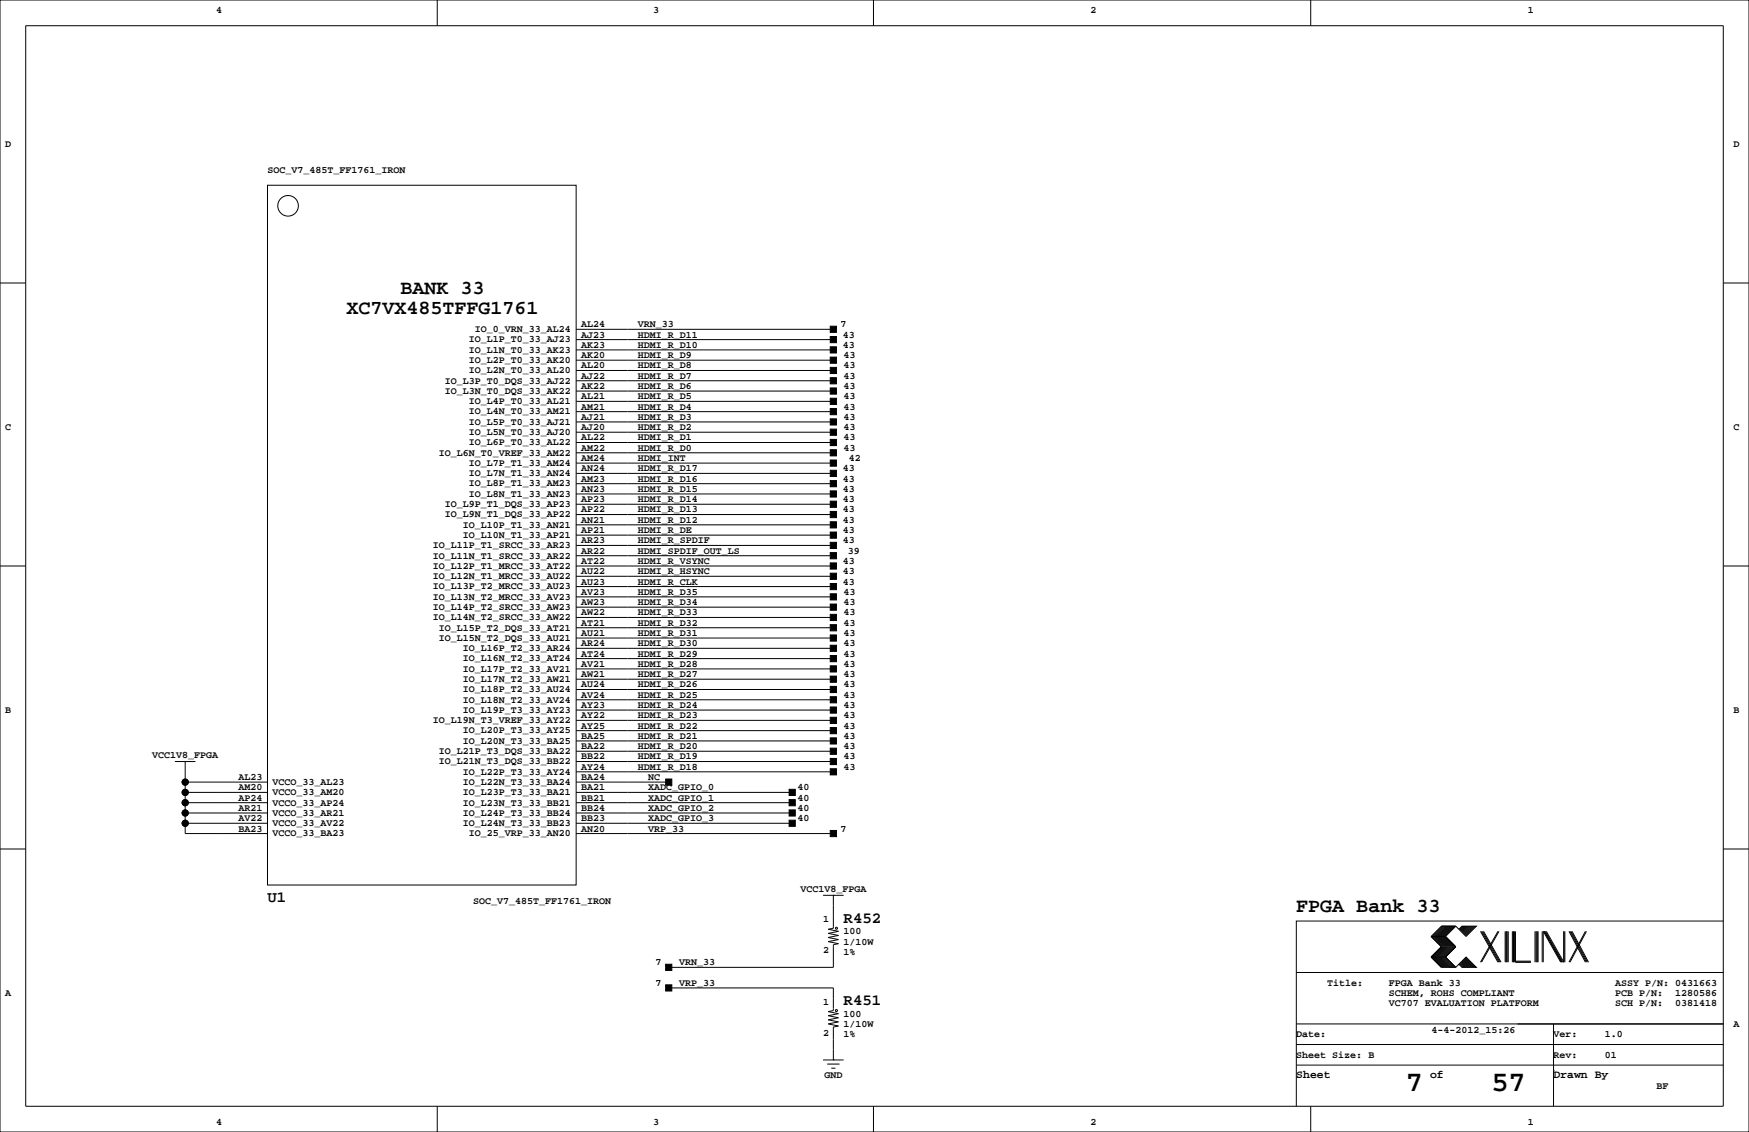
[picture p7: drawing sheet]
<svg xmlns="http://www.w3.org/2000/svg" width="432mm" height="279mm" viewBox="0 0 432 279" stroke-linecap="round" stroke-linejoin="round" font-family="sans-serif">
<defs><g id="words">
<g font-size="7.1">
<text x="347" y="269.3">7</text>
<text x="368.2" y="269.3">57</text>
</g>
<g font-size="4.9">
<text x="85.5" y="77.6">XC7VX485TFFG1761</text>
<text x="98.8" y="72.5">BANK 33</text>
<text x="320" y="225.1">FPGA Bank 33</text>
</g>
<g font-size="3.9">
<text x="66" y="222.7">U1</text>
<text x="208.3" y="227.8">R452</text>
<text x="208.3" y="248.1">R451</text>
</g>
<g font-size="2.8">
<text x="320" y="266.1">Sheet</text>
<text x="353.1" y="266.1">of</text>
<text x="383.5" y="266.1">Drawn By</text>
</g>
<g font-size="2.5">
<text x="53.3" y="3.3">4</text>
<text x="161.3" y="3.3">3</text>
<text x="269.2" y="3.3">2</text>
<text x="377.2" y="3.3">1</text>
<text x="1.3" y="36.3">D</text>
<text x="428" y="36.3">D</text>
<text x="66" y="42.7">SOC_V7_485T_FF1761_IRON</text>
<text x="117.3" y="82">IO_0_VRN_33_AL24</text>
<text x="143.5" y="83.3">AJ23</text>
<text x="143.5" y="80.8">AL24</text>
<text x="157.5" y="80.8">VRN_33</text>
<text x="157.5" y="83.3">HDMI_R_D11</text>
<text x="207.5" y="80.8">7</text>
<text x="208.1" y="83.3">43</text>
<text x="115.8" y="89.6">IO_L2P_T0_33_AK20</text>
<text x="115.8" y="87.1">IO_L1N_T0_33_AK23</text>
<text x="115.8" y="84.5">IO_L1P_T0_33_AJ23</text>
<text x="143.5" y="88.4">AK20</text>
<text x="143.5" y="85.9">AK23</text>
<text x="157.5" y="85.9">HDMI_R_D10</text>
<text x="157.5" y="88.4">HDMI_R_D9</text>
<text x="208.1" y="85.9">43</text>
<text x="208.3" y="88.4">43</text>
<text x="109.9" y="94.7">IO_L3P_T0_DQS_33_AJ22</text>
<text x="115.8" y="92.1">IO_L2N_T0_33_AL20</text>
<text x="143.5" y="93.5">AJ22</text>
<text x="143.5" y="90.9">AL20</text>
<text x="157.5" y="90.9">HDMI_R_D8</text>
<text x="157.5" y="93.5">HDMI_R_D7</text>
<text x="208.3" y="90.9">43</text>
<text x="208.3" y="93.5">43</text>
<text x="109.9" y="97.2">IO_L3N_T0_DQS_33_AK22</text>
<text x="115.8" y="99.8">IO_L4P_T0_33_AL21</text>
<text x="143.5" y="101.1">AM21</text>
<text x="143.5" y="98.6">AL21</text>
<text x="143.5" y="96">AK22</text>
<text x="157.5" y="96">HDMI_R_D6</text>
<text x="157.5" y="98.6">HDMI_R_D5</text>
<text x="157.5" y="101.1">HDMI_R_D4</text>
<text x="208.3" y="96">43</text>
<text x="208.3" y="98.6">43</text>
<text x="208.3" y="101.1">43</text>
<text x="1.3" y="106.2">C</text>
<text x="115.8" y="107.4">IO_L5N_T0_33_AJ20</text>
<text x="115.8" y="104.8">IO_L5P_T0_33_AJ21</text>
<text x="115.8" y="102.3">IO_L4N_T0_33_AM21</text>
<text x="143.5" y="106.2">AJ20</text>
<text x="143.5" y="103.6">AJ21</text>
<text x="157.5" y="103.6">HDMI_R_D3</text>
<text x="157.5" y="106.2">HDMI_R_D2</text>
<text x="208.3" y="103.6">43</text>
<text x="208.3" y="106.2">43</text>
<text x="428" y="106.2">C</text>
<text x="108.4" y="112.5">IO_L6N_T0_VREF_33_AM22</text>
<text x="115.8" y="109.9">IO_L6P_T0_33_AL22</text>
<text x="143.5" y="113.8">AM24</text>
<text x="143.5" y="111.3">AM22</text>
<text x="143.5" y="108.7">AL22</text>
<text x="157.5" y="108.7">HDMI_R_D1</text>
<text x="157.5" y="111.3">HDMI_R_D0</text>
<text x="157.5" y="113.8">HDMI_INT</text>
<text x="208.3" y="108.7">43</text>
<text x="208.3" y="111.3">43</text>
<text x="209.5" y="113.8">42</text>
<text x="115.8" y="117.5">IO_L7N_T1_33_AN24</text>
<text x="115.8" y="115">IO_L7P_T1_33_AM24</text>
<text x="143.5" y="118.9">AM23</text>
<text x="143.5" y="116.3">AN24</text>
<text x="157.5" y="116.3">HDMI_R_D17</text>
<text x="157.5" y="118.9">HDMI_R_D16</text>
<text x="208.1" y="116.3">43</text>
<text x="208.1" y="118.9">43</text>
<text x="109.9" y="125.2">IO_L9P_T1_DQS_33_AP23</text>
<text x="115.8" y="122.6">IO_L8N_T1_33_AN23</text>
<text x="115.8" y="120.1">IO_L8P_T1_33_AM23</text>
<text x="143.5" y="124">AP23</text>
<text x="143.5" y="121.4">AN23</text>
<text x="157.5" y="121.4">HDMI_R_D15</text>
<text x="157.5" y="124">HDMI_R_D14</text>
<text x="208.1" y="121.4">43</text>
<text x="208.1" y="124">43</text>
<text x="109.9" y="127.7">IO_L9N_T1_DQS_33_AP22</text>
<text x="114.3" y="130.2">IO_L10P_T1_33_AN21</text>
<text x="143.5" y="131.6">AP21</text>
<text x="143.5" y="129">AN21</text>
<text x="143.5" y="126.5">AP22</text>
<text x="157.5" y="126.5">HDMI_R_D13</text>
<text x="157.5" y="129">HDMI_R_D12</text>
<text x="157.5" y="131.6">HDMI_R_DE</text>
<text x="208.1" y="126.5">43</text>
<text x="208.1" y="129">43</text>
<text x="208.1" y="131.6">43</text>
<text x="106.9" y="137.9">IO_L11N_T1_SRCC_33_AR22</text>
<text x="106.9" y="135.3">IO_L11P_T1_SRCC_33_AR23</text>
<text x="114.3" y="132.8">IO_L10N_T1_33_AP21</text>
<text x="143.5" y="136.7">AR22</text>
<text x="143.5" y="134.1">AR23</text>
<text x="157.5" y="134.1">HDMI_R_SPDIF</text>
<text x="157.5" y="136.7">HDMI_SPDIF_OUT_LS</text>
<text x="208.1" y="134.1">43</text>
<text x="209.3" y="136.7">39</text>
<text x="106.9" y="142.9">IO_L12N_T1_MRCC_33_AU22</text>
<text x="106.9" y="140.4">IO_L12P_T1_MRCC_33_AT22</text>
<text x="143.5" y="141.7">AU22</text>
<text x="143.5" y="139.2">AT22</text>
<text x="157.5" y="139.2">HDMI_R_VSYNC</text>
<text x="157.5" y="141.7">HDMI_R_HSYNC</text>
<text x="208.1" y="139.2">43</text>
<text x="208.1" y="141.7">43</text>
<text x="106.9" y="148">IO_L13N_T2_MRCC_33_AV23</text>
<text x="106.9" y="145.5">IO_L13P_T2_MRCC_33_AU23</text>
<text x="143.5" y="149.4">AW23</text>
<text x="143.5" y="146.8">AV23</text>
<text x="143.5" y="144.3">AU23</text>
<text x="157.5" y="144.3">HDMI_R_CLK</text>
<text x="157.5" y="146.8">HDMI_R_D35</text>
<text x="157.5" y="149.4">HDMI_R_D34</text>
<text x="208.1" y="144.3">43</text>
<text x="208.3" y="146.8">43</text>
<text x="208.3" y="149.4">43</text>
<text x="106.9" y="153.1">IO_L14N_T2_SRCC_33_AW22</text>
<text x="106.9" y="150.6">IO_L14P_T2_SRCC_33_AW23</text>
<text x="108.4" y="155.6">IO_L15P_T2_DQS_33_AT21</text>
<text x="143.5" y="154.4">AT21</text>
<text x="143.5" y="151.9">AW22</text>
<text x="157.5" y="151.9">HDMI_R_D33</text>
<text x="157.5" y="154.4">HDMI_R_D32</text>
<text x="208.3" y="151.9">43</text>
<text x="208.3" y="154.4">43</text>
<text x="108.4" y="158.2">IO_L15N_T2_DQS_33_AU21</text>
<text x="114.3" y="160.7">IO_L16P_T2_33_AR24</text>
<text x="143.5" y="159.5">AR24</text>
<text x="143.5" y="157">AU21</text>
<text x="157.5" y="157">HDMI_R_D31</text>
<text x="157.5" y="159.5">HDMI_R_D30</text>
<text x="208.3" y="157">43</text>
<text x="208.3" y="159.5">43</text>
<text x="114.3" y="165.8">IO_L17P_T2_33_AV21</text>
<text x="114.3" y="163.3">IO_L16N_T2_33_AT24</text>
<text x="143.5" y="167.1">AW21</text>
<text x="143.5" y="164.6">AV21</text>
<text x="143.5" y="162.1">AT24</text>
<text x="157.5" y="162.1">HDMI_R_D29</text>
<text x="157.5" y="164.6">HDMI_R_D28</text>
<text x="157.5" y="167.1">HDMI_R_D27</text>
<text x="208.3" y="162.1">43</text>
<text x="208.3" y="164.6">43</text>
<text x="208.3" y="167.1">43</text>
<text x="114.3" y="173.4">IO_L18N_T2_33_AV24</text>
<text x="114.3" y="170.9">IO_L18P_T2_33_AU24</text>
<text x="114.3" y="168.3">IO_L17N_T2_33_AW21</text>
<text x="143.5" y="172.2">AV24</text>
<text x="143.5" y="169.7">AU24</text>
<text x="157.5" y="169.7">HDMI_R_D26</text>
<text x="157.5" y="172.2">HDMI_R_D25</text>
<text x="208.3" y="169.7">43</text>
<text x="208.3" y="172.2">43</text>
<text x="1.3" y="176">B</text>
<text x="106.9" y="178.5">IO_L19N_T3_VREF_33_AY22</text>
<text x="114.3" y="176">IO_L19P_T3_33_AY23</text>
<text x="143.5" y="179.8">AY25</text>
<text x="143.5" y="177.3">AY22</text>
<text x="143.5" y="174.8">AY23</text>
<text x="157.5" y="174.8">HDMI_R_D24</text>
<text x="157.5" y="177.3">HDMI_R_D23</text>
<text x="157.5" y="179.8">HDMI_R_D22</text>
<text x="208.3" y="174.8">43</text>
<text x="208.3" y="177.3">43</text>
<text x="208.3" y="179.8">43</text>
<text x="428" y="176">B</text>
<text x="114.3" y="183.6">IO_L20N_T3_33_BA25</text>
<text x="114.3" y="181">IO_L20P_T3_33_AY25</text>
<text x="143.5" y="184.9">BA22</text>
<text x="143.5" y="182.4">BA25</text>
<text x="157.5" y="182.4">HDMI_R_D21</text>
<text x="157.5" y="184.9">HDMI_R_D20</text>
<text x="208.3" y="182.4">43</text>
<text x="208.3" y="184.9">43</text>
<text x="37.6" y="187.2">VCC1V8_FPGA</text>
<text x="108.4" y="188.7">IO_L21N_T3_DQS_33_BB22</text>
<text x="108.4" y="186.1">IO_L21P_T3_DQS_33_BA22</text>
<text x="114.3" y="191.2">IO_L22P_T3_33_AY24</text>
<text x="143.5" y="190">AY24</text>
<text x="143.5" y="187.5">BB22</text>
<text x="157.5" y="187.5">HDMI_R_D19</text>
<text x="157.5" y="190">HDMI_R_D18</text>
<text x="208.3" y="187.5">43</text>
<text x="208.3" y="190">43</text>
<text x="58.8" y="197.6">AP24</text>
<text x="58.8" y="195.1">AM20</text>
<text x="58.8" y="192.5">AL23</text>
<text x="67.3" y="196.3">VCCO_33_AM20</text>
<text x="67.3" y="193.7">VCCO_33_AL23</text>
<text x="114.3" y="196.3">IO_L23P_T3_33_BA21</text>
<text x="114.3" y="193.7">IO_L22N_T3_33_BA24</text>
<text x="143.5" y="197.6">BB21</text>
<text x="143.5" y="195.1">BA21</text>
<text x="143.5" y="192.5">BA24</text>
<text x="160" y="192.5">NC</text>
<text x="160" y="195.1">XADC_GPIO_0</text>
<text x="160" y="197.6">XADC_GPIO_1</text>
<text x="196.8" y="195.1">40</text>
<text x="196.8" y="197.6">40</text>
<text x="58.8" y="202.7">AV22</text>
<text x="58.8" y="200.2">AR21</text>
<text x="67.3" y="203.9">VCCO_33_AV22</text>
<text x="67.3" y="201.4">VCCO_33_AR21</text>
<text x="67.3" y="198.8">VCCO_33_AP24</text>
<text x="114.3" y="203.9">IO_L24N_T3_33_BB23</text>
<text x="114.3" y="201.4">IO_L24P_T3_33_BB24</text>
<text x="114.3" y="198.8">IO_L23N_T3_33_BB21</text>
<text x="143.5" y="202.7">BB23</text>
<text x="143.5" y="200.2">BB24</text>
<text x="160" y="200.2">XADC_GPIO_2</text>
<text x="160" y="202.7">XADC_GPIO_3</text>
<text x="196.8" y="200.2">40</text>
<text x="196.8" y="202.7">40</text>
<text x="58.8" y="205.2">BA23</text>
<text x="67.3" y="206.4">VCCO_33_BA23</text>
<text x="115.8" y="206.4">IO_25_VRP_33_AN20</text>
<text x="143.5" y="205.2">AN20</text>
<text x="160" y="205.2">VRP_33</text>
<text x="207.5" y="205.2">7</text>
<text x="197.6" y="220.2">VCC1V8_FPGA</text>
<text x="116.8" y="223">SOC_V7_485T_FF1761_IRON</text>
<text x="203.2" y="227.7">1</text>
<text x="208.3" y="233.2">1/10W</text>
<text x="208.3" y="230.6">100</text>
<text x="161.8" y="238.3">7</text>
<text x="167.6" y="238.3">VRN_33</text>
<text x="203.2" y="235.3">2</text>
<text x="208.3" y="235.7">1%</text>
<text x="1.3" y="245.9">A</text>
<text x="161.8" y="243.3">7</text>
<text x="167.6" y="243.3">VRP_33</text>
<text x="327.7" y="243.3">Title:</text>
<text x="342.9" y="245.9">SCHEM, ROHS COMPLIANT</text>
<text x="342.9" y="243.3">FPGA Bank 33</text>
<text x="398.8" y="243.3">ASSY P/N: 0431663</text>
<text x="398.8" y="245.9">PCB P/N:</text>
<text x="413.6" y="245.9">1280586</text>
<text x="203.2" y="248">1</text>
<text x="208.3" y="251">100</text>
<text x="342.9" y="248.4">VC707 EVALUATION PLATFORM</text>
<text x="398.8" y="248.4">SCH P/N:</text>
<text x="413.6" y="248.4">0381418</text>
<text x="203.2" y="255.6">2</text>
<text x="208.3" y="253.5">1/10W</text>
<text x="208.3" y="256">1%</text>
<text x="320" y="256">Date:</text>
<text x="353.4" y="255">4-4-2012_15:26</text>
<text x="383.5" y="256">Ver:</text>
<text x="396.2" y="256">1.0</text>
<text x="428" y="253.5">A</text>
<text x="320" y="261.1">Sheet Size: B</text>
<text x="383.5" y="261.1">Rev:</text>
<text x="396.2" y="261.1">01</text>
<text x="203.5" y="266.2">GND</text>
<text x="408.9" y="268.7">BF</text>
<text x="53.3" y="277.6">4</text>
<text x="161.3" y="277.6">3</text>
<text x="269.2" y="277.6">2</text>
<text x="377.2" y="277.6">1</text>
</g>
</g></defs>
<g fill="none" stroke="#000" stroke-width=".25">
<path d="M0 0h431.8v279.4h-431.8zM6.3 6.4h419.1v266.6h-419.1zM107.9 0v6.4M215.6 0v6.4M323.6 0v6.4M66 45.7h76.2v172.7h-76.2zM0 69.8h6.3M425.4 69.8h6.4M142.2 99.1h63.5M142.2 96.5h63.5M142.2 94h63.5M142.2 91.4h63.5"/>
<path d="M142.2 88.9h63.5M142.2 86.4h63.5M142.2 83.8h63.5M142.2 81.3h63.5M142.2 119.4h63.5M142.2 116.8h63.5M142.2 114.3h63.5M142.2 111.8h63.5M142.2 109.2h63.5M142.2 106.7h63.5M142.2 104.1h63.5M142.2 101.6h63.5"/>
<path d="M0 139.7h6.3M142.2 139.7h63.5M142.2 137.2h63.5M142.2 134.6h63.5M142.2 132.1h63.5M142.2 129.5h63.5M142.2 127h63.5M142.2 124.5h63.5M142.2 121.9h63.5M425.4 139.7h6.4M142.2 157.5h63.5M142.2 154.9h63.5"/>
<path d="M142.2 152.4h63.5M142.2 149.9h63.5M142.2 147.3h63.5M142.2 144.8h63.5M142.2 142.2h63.5M142.2 177.8h63.5M142.2 175.3h63.5M142.2 172.7h63.5M142.2 170.2h63.5M142.2 167.6h63.5M142.2 165.1h63.5M142.2 162.6h63.5"/>
<path d="M142.2 160h63.5M43.2 188h5.1M45.7 188h.1M45.7 188v17.7h20.3M45.7 193h20.3M45.7 195.6h20.3M45.7 198.1h20.3M142.2 193h22.9M142.2 195.6h53.4M142.2 198.1h53.4M142.2 190.5h63.5M142.2 188h63.5"/>
<path d="M142.2 185.4h63.5M142.2 182.9h63.5M142.2 180.3h63.5M0 209.5h6.3M45.7 200.7h20.3M45.7 203.2h20.3M142.2 200.7h53.4M142.2 203.2h53.4M142.2 205.7h63.5M425.4 209.5h6.4M203.2 221h5.1M205.7 221h.1"/>
<path d="M205.7 221v8.1l-1.2 .3 2.5 .5-2.5 .5 2.5 .5-2.5 .5 2.5 .5-2.5 .5 2.5 .5-1.3 .3v5.6h-40.6M353.3 236.2l2.6 2.6h3.5M353.3 231.1l2.6 2.6-2.6 2.5M353.3 236.2h3.6M353.3 231.1h3.6M356.1 228.6l-2.5 2.5 2.5 2.6-2.5 2.5 2.5 2.6M356.4 228.6l-2.6 2.5 2.6 2.6-2.6 2.5 2.6 2.6M356.6 228.6l-2.5 2.5 2.5 2.6-2.5 2.5 2.5 2.6M356.9 228.6l-2.6 2.5 2.6 2.6-2.6 2.5 2.6 2.6M356.9 231.1l2.5 2.6-2.5 2.5M356.9 236.2l2.5 2.6M357.1 228.6l-2.5 2.5 2.5 2.6-2.5 2.5 2.5 2.6"/>
<path d="M357.4 228.6l-2.6 2.5 2.6 2.6-2.6 2.5 2.6 2.6M357.6 228.6l-2.5 2.5 2.5 2.6-2.5 2.5 2.5 2.6M357.9 228.6l-2.6 2.5 2.6 2.6-2.6 2.5 2.6 2.6M358.1 228.6l-2.5 2.5 2.5 2.6-2.5 2.5 2.5 2.6M358.4 228.6l-2.5 2.5 2.5 2.6-2.5 2.5 2.5 2.6M358.6 228.6l-2.5 2.5 2.5 2.6-2.5 2.5 2.5 2.6M358.9 228.6l-2.5 2.5 2.5 2.6-2.5 2.5 2.5 2.6M359.2 228.6l-2.6 2.5 2.6 2.6-2.6 2.5 2.6 2.6M359.4 228.6l2.5 2.5 2.6-2.5h-3.6l-.7 .8M359.4 228.6h-3.5l-2.6 2.5M359.4 228.6l-2.5 2.5M360.2 238l.7 .8h3.6l-2.6-2.6-2.5 2.6"/>
<path d="M360.4 237.7l1 1.1M360.4 238l.8 .8M360.7 237.5l1.2 1.3M360.7 237.7l1 1.1M360.9 237.2l1.6 1.6M360.9 237.5l1.3 1.3M361.2 237l1.8 1.8M361.2 237.2l1.5 1.6M361.2 228.6l-.8 .8M361.4 236.7l2.1 2.1M361.4 237l1.8 1.8M361.4 228.6l-1 1"/>
<path d="M361.7 236.5l2.3 2.3M361.7 236.7l2 2.1M361.7 228.6l-1 1M361.9 236.5l2.3 2.3M361.9 228.6l-1.2 1.3M362.2 228.6l-1.3 1.3M362.5 228.6l-1.6 1.5M362.7 228.6l-1.5 1.5M363 228.6l-1.8 1.8M363.2 228.6l-1.8 1.8M363.5 228.6l-2.1 2M363.7 228.6l-2 2"/>
<path d="M364 228.6l-2.3 2.3M364.2 228.6l-2.3 2.3M365.5 229.9l4.3 7.6M365.8 229.9l4.3 7.6M366 229.9l4.3 7.6M366.3 229.9l4.3 7.6M369.8 229.9l-4.3 7.6M370.1 229.9l-4.3 7.6M371.6 229.9v7.6M371.9 229.9v7.6M372.1 229.9v7.6M372.4 229.9v7.6"/>
<path d="M373.4 229.9v7.6M373.6 229.9v7.6M373.9 229.9v7.6M374.1 229.9v7.6h3.9M374.1 237.2h3.9M379 229.9v7.6M379.2 229.9v7.6M379.5 229.9v7.6M379.7 229.9v7.6M380.7 229.9v7.6M381 237.5v-7.6l4.3 7.6M381.3 229.9l4.3 7.6"/>
<path d="M381.5 229.9l4.3 7.6M381.8 229.9l4.3 7.6v-7.6M386.3 229.9v7.6M387.3 229.9l4.1 7.6M387.6 229.9l4.1 7.6M387.9 229.9l4 7.6M388.1 229.9l4.1 7.6M391.4 229.9l-4.1 7.6M391.7 229.9l-4.1 7.6M425.4 227.3h-105.4v35.6M165.1 243.8h40.6v5.6l-1.2 .3 2.5 .5-2.5 .5 2.5 .5-2.5 .5 2.5 .5-2.5 .5 2.5 .5-1.3 .3v8.1M320 257.8h105.4"/>
<path d="M320 252.7h105.4M320 240h105.4M383.5 252.7v20.3M107.9 273v6.4M203.2 261.6h5.1M204.2 262.6h3.1M205.2 263.7h1M205.7 261.6h.1M215.6 273v6.4M320 262.9v10.1M320 262.9h105.4M323.6 273v6.4"/>
<path d="M383.5 264.2h.1"/>
<circle cx="71.1" cy="50.8" r="2.54"/>
<circle cx="45.7" cy="193" r=".76"/>
<circle cx="45.7" cy="198.1" r=".76"/>
<circle cx="45.7" cy="195.6" r=".76"/>
<circle cx="45.7" cy="200.7" r=".76"/>
<circle cx="45.7" cy="203.2" r=".76"/>
<circle cx="206.5" cy="229.1" r=".25"/>
<circle cx="206.5" cy="249.4" r=".25"/>
</g>
<g fill="#000" stroke="#000" stroke-width=".25">
<path d="M205 98.3h1.5v1.5h-1.5z" fill-rule="evenodd"/>
<path d="M205 95.8h1.5v1.5h-1.5z" fill-rule="evenodd"/>
<path d="M205 93.2h1.5v1.5h-1.5z" fill-rule="evenodd"/>
<path d="M205 90.7h1.5v1.5h-1.5z" fill-rule="evenodd"/>
<path d="M205 88.1h1.5v1.6h-1.5z" fill-rule="evenodd"/>
<path d="M205 85.6h1.5v1.5h-1.5z" fill-rule="evenodd"/>
<path d="M205 83.1h1.5v1.5h-1.5z" fill-rule="evenodd"/>
<path d="M205 80.5h1.5v1.5h-1.5z" fill-rule="evenodd"/>
<path d="M205 116.1h1.5v1.5h-1.5z" fill-rule="evenodd"/>
<path d="M205 113.5h1.5v1.6h-1.5z" fill-rule="evenodd"/>
<path d="M205 111h1.5v1.5h-1.5z" fill-rule="evenodd"/>
<path d="M205 108.5h1.5v1.5h-1.5z" fill-rule="evenodd"/>
<path d="M205 105.9h1.5v1.5h-1.5z" fill-rule="evenodd"/>
<path d="M205 103.4h1.5v1.5h-1.5z" fill-rule="evenodd"/>
<path d="M205 100.8h1.5v1.6h-1.5z" fill-rule="evenodd"/>
<path d="M205 136.4h1.5v1.5h-1.5z" fill-rule="evenodd"/>
<path d="M205 133.9h1.5v1.5h-1.5z" fill-rule="evenodd"/>
<path d="M205 131.3h1.5v1.5h-1.5z" fill-rule="evenodd"/>
<path d="M205 128.8h1.5v1.5h-1.5z" fill-rule="evenodd"/>
<path d="M205 126.2h1.5v1.6h-1.5z" fill-rule="evenodd"/>
<path d="M205 123.7h1.5v1.5h-1.5z" fill-rule="evenodd"/>
<path d="M205 121.2h1.5v1.5h-1.5z" fill-rule="evenodd"/>
<path d="M205 118.6h1.5v1.5h-1.5z" fill-rule="evenodd"/>
<path d="M205 156.7h1.5v1.5h-1.5z" fill-rule="evenodd"/>
<path d="M205 154.2h1.5v1.5h-1.5z" fill-rule="evenodd"/>
<path d="M205 151.6h1.5v1.6h-1.5z" fill-rule="evenodd"/>
<path d="M205 149.1h1.5v1.5h-1.5z" fill-rule="evenodd"/>
<path d="M205 146.6h1.5v1.5h-1.5z" fill-rule="evenodd"/>
<path d="M205 144h1.5v1.5h-1.5z" fill-rule="evenodd"/>
<path d="M205 141.5h1.5v1.5h-1.5z" fill-rule="evenodd"/>
<path d="M205 138.9h1.5v1.6h-1.5z" fill-rule="evenodd"/>
<path d="M205 177h1.5v1.6h-1.5z" fill-rule="evenodd"/>
<path d="M205 174.5h1.5v1.5h-1.5z" fill-rule="evenodd"/>
<path d="M205 172h1.5v1.5h-1.5z" fill-rule="evenodd"/>
<path d="M205 169.4h1.5v1.5h-1.5z" fill-rule="evenodd"/>
<path d="M205 166.9h1.5v1.5h-1.5z" fill-rule="evenodd"/>
<path d="M205 164.3h1.5v1.6h-1.5z" fill-rule="evenodd"/>
<path d="M205 161.8h1.5v1.5h-1.5z" fill-rule="evenodd"/>
<path d="M205 159.3h1.5v1.5h-1.5z" fill-rule="evenodd"/>
<path d="M164.3 192.3h1.6v1.5h-1.6z" fill-rule="evenodd"/>
<path d="M194.8 197.4h1.5v1.5h-1.5z" fill-rule="evenodd"/>
<path d="M194.8 194.8h1.5v1.5h-1.5z" fill-rule="evenodd"/>
<path d="M205 189.7h1.5v1.6h-1.5z" fill-rule="evenodd"/>
<path d="M205 187.2h1.5v1.5h-1.5z" fill-rule="evenodd"/>
<path d="M205 184.7h1.5v1.5h-1.5z" fill-rule="evenodd"/>
<path d="M205 182.1h1.5v1.5h-1.5z" fill-rule="evenodd"/>
<path d="M205 179.6h1.5v1.5h-1.5z" fill-rule="evenodd"/>
<path d="M194.8 202.4h1.5v1.6h-1.5z" fill-rule="evenodd"/>
<path d="M194.8 199.9h1.5v1.5h-1.5z" fill-rule="evenodd"/>
<path d="M205 205h1.5v1.5h-1.5z" fill-rule="evenodd"/>
<path d="M164.3 238h1.6v1.5h-1.6z" fill-rule="evenodd"/>
<path d="M164.3 243.1h1.6v1.5h-1.6z" fill-rule="evenodd"/>
<circle cx="45.7" cy="193" r=".76"/>
<circle cx="45.7" cy="198.1" r=".76"/>
<circle cx="45.7" cy="195.6" r=".76"/>
<circle cx="45.7" cy="200.7" r=".76"/>
<circle cx="45.7" cy="203.2" r=".76"/>
</g>
<use href="#words"/>
</svg>
